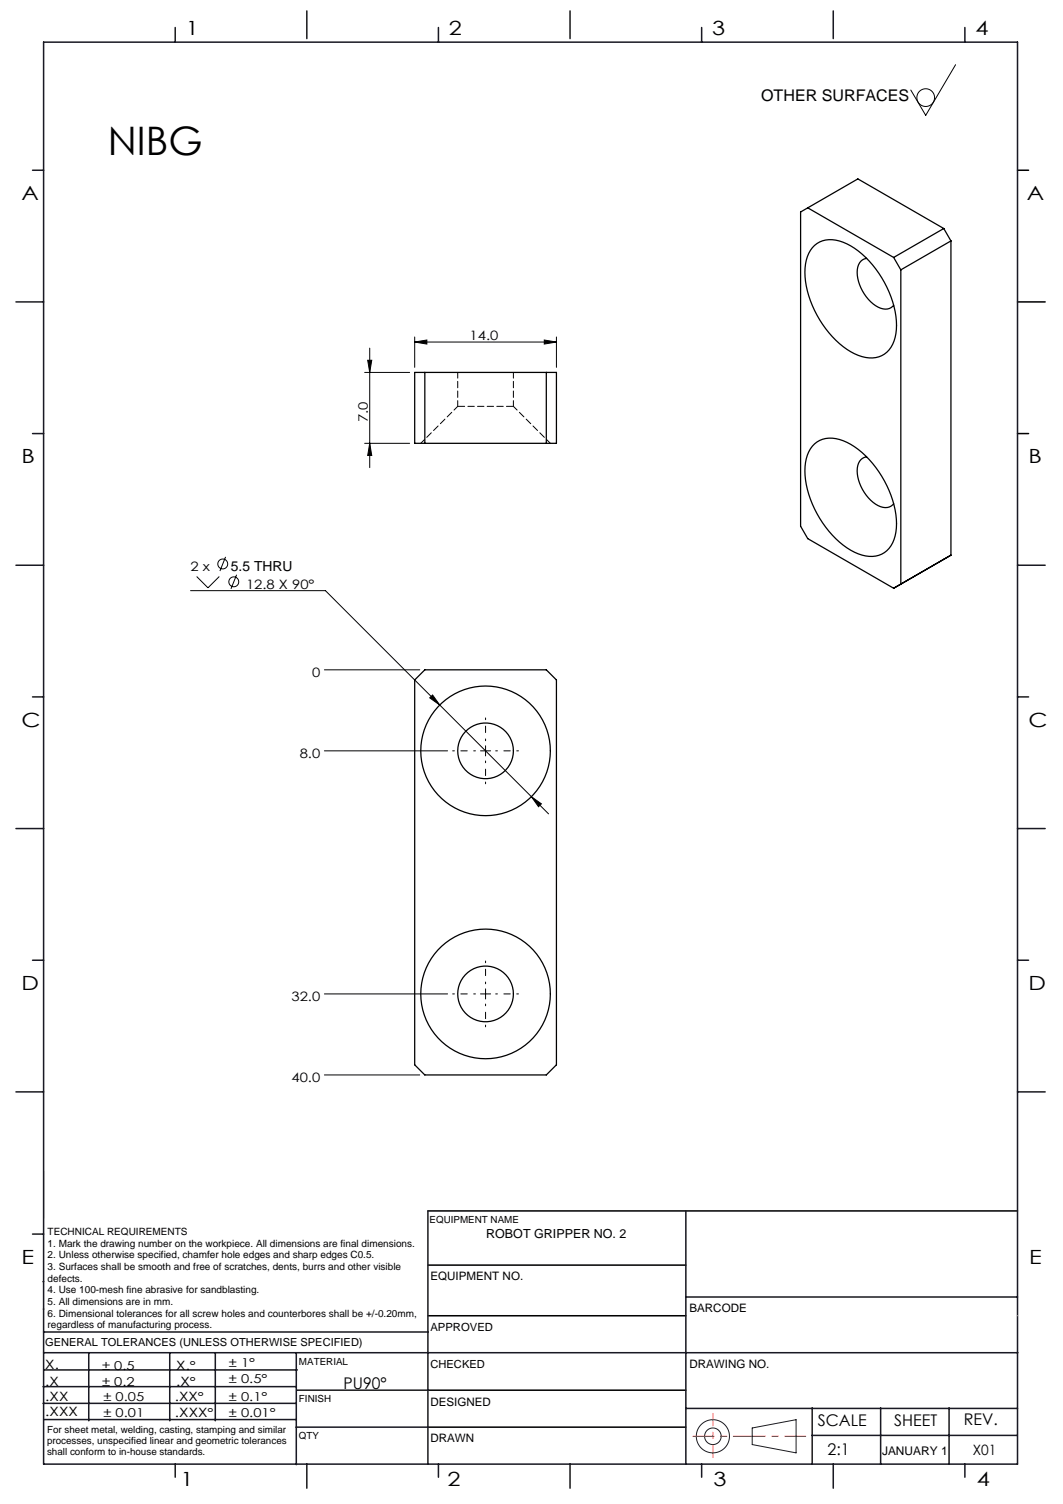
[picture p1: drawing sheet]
<svg xmlns="http://www.w3.org/2000/svg" width="210mm" height="297mm" viewBox="0 0 210 297" stroke-linecap="round" stroke-linejoin="round" font-family="sans-serif">
<defs><g id="words">
<text font-size="7.8" x="21.3" y="30.6">NIBG</text>
<g font-size="3.9">
<text x="36.7" y="6.9">1</text>
<text x="88.7" y="6.9">2</text>
<text x="140.7" y="6.9">3</text>
<text x="192.7" y="6.9">4</text>
<text x="4.2" y="39.5">A</text>
<text x="202.9" y="39.5">A</text>
<text x="4.2" y="91.5">B</text>
<text x="203.2" y="91.5">B</text>
<text x="4.2" y="143.5">C</text>
<text x="203.2" y="143.5">C</text>
<text x="4.2" y="195.5">D</text>
<text x="203.2" y="195.5">D</text>
<text x="4.2" y="249.6">E</text>
<text x="203.3" y="249.6">E</text>
<text x="35.7" y="293.4">1</text>
<text x="88.4" y="293.4">2</text>
<text x="141" y="293.4">3</text>
<text x="193" y="293.4">4</text>
</g>
<g font-size="3.2">
<text x="150.4" y="20">OTHER SURFACES</text>
<text x="67.9" y="274.2">PU90°</text>
<text x="161.6" y="281.7">SCALE</text>
<text x="176.7" y="281.5">SHEET</text>
<text x="190.4" y="281.5">REV.</text>
<text x="163.5" y="287.3">2:1</text>
</g>
<text font-size="2.8" x="192.2" y="287.3">X01</text>
<text font-size="2.7" x="45.6" y="112.7">5.5 THRU</text>
<g font-size="2.6">
<text x="92.8" y="67.2">14.0</text>
<text x="72.7" y="83.3" transform="rotate(-90 72.7 83.3)">7.0</text>
<text x="37.6" y="112.7">2 x</text>
<text x="48.6" y="116.2">12.8 X 90°</text>
<text x="61.6" y="133.7">0</text>
<text x="59.2" y="149.7">8.0</text>
<text x="57.6" y="197.7">32.0</text>
<text x="57.6" y="213.7">40.0</text>
</g>
<g font-size="2.5">
<text x="96" y="244.4">ROBOT GRIPPER NO. 2</text>
<text x="8.9" y="273.6">.X</text>
<text x="8.9" y="270.4">X.</text>
<text x="34.8" y="273.7">.X°</text>
<text x="34.8" y="270.5">X.°</text>
<text x="9" y="276.7">.XX</text>
<text x="9" y="279.7">.XXX</text>
<text x="34.5" y="276.7">.XX°</text>
<text x="34.6" y="279.8">.XXX°</text>
</g>
<g font-size="2.4">
<text x="45.2" y="270">± 1°</text>
<text x="20.2" y="270.4">± 0.5</text>
<text x="20.2" y="273.7">± 0.2</text>
<text x="45.2" y="273.2">± 0.5°</text>
<text x="20.4" y="279.7">± 0.01</text>
<text x="20.4" y="276.7">± 0.05</text>
<text x="45.2" y="276.7">± 0.1°</text>
<text x="45.2" y="279.7">± 0.01°</text>
<text x="174.3" y="287.3">JANUARY 1</text>
</g>
<g font-size="2.3">
<text x="85" y="252.9">EQUIPMENT NO.</text>
<text x="136.2" y="259.2">BARCODE</text>
<text x="136.2" y="270.2">DRAWING NO.</text>
<text x="85" y="277.6">DESIGNED</text>
<text x="85" y="284.9">DRAWN</text>
</g>
<g font-size="2.2">
<text x="85" y="262.8">APPROVED</text>
<text x="8.9" y="265.9">GENERAL TOLERANCES (UNLESS OTHERWISE SPECIFIED)</text>
<text x="85" y="270.1">CHECKED</text>
</g>
<g font-size="2">
<text x="9.4" y="243.9">TECHNICAL REQUIREMENTS</text>
<text x="9.4" y="246.2">1. Mark the drawing number on the workpiece. All dimensions are final dimensions.</text>
<text x="9.4" y="248.5">2. Unless otherwise specified, chamfer hole edges and sharp edges C0.5.</text>
<text x="9.4" y="250.8">3. Surfaces shall be smooth and free of scratches, dents, burrs and other visible</text>
<text x="9.4" y="253.1">defects.</text>
<text x="9.4" y="255.4">4. Use 100-mesh fine abrasive for sandblasting.</text>
<text x="9.4" y="257.7">5. All dimensions are in mm.</text>
<text x="9.4" y="260">6. Dimensional tolerances for all screw holes and counterbores shall be +/-0.20mm,</text>
<text x="9.4" y="262.3">regardless of manufacturing process.</text>
</g>
<g font-size="1.9">
<text x="84.9" y="241.5">EQUIPMENT NAME</text>
<text x="59.1" y="269.5">MATERIAL</text>
<text x="59.1" y="276.9">FINISH</text>
<text x="9.3" y="282.9">For sheet metal, welding, casting, stamping and similar</text>
<text x="9.3" y="285.1">processes, unspecified linear and geometric tolerances</text>
<text x="9.3" y="287.4">shall conform to in-house standards.</text>
<text x="59.1" y="284.2">QTY</text>
</g>
</g></defs>
<g fill="none" stroke="#191924" stroke-width=".2">
<path d="M8.6 231.2v9.4M148.6 282l8.7-1.6v6.5l-8.7-1.6z"/>
<circle cx="140.8" cy="283.6" r="3.3"/>
<circle cx="140.8" cy="283.6" r="1.64"/>
</g>
<path d="M201 33.6h2.2M201 59.6h5.5M201 85.6h2.2M84.5 239.1h116.5M84.6 259.8h50.9M84.6 249.8h50.9M84.6 274.5h50.9M84.5 281.8h51" fill="none" stroke="#000" stroke-width=".3"/>
<path d="M136.9 283.6h22.3" fill="none" stroke="#f00" stroke-width=".2" stroke-dasharray="6.3 1.3 1.3 1.3" stroke-dashoffset="2.2"/>
<path d="M140.8 287.8v-8.7" fill="none" stroke="#f00" stroke-width=".2" stroke-dasharray="6.3 1.3 1.3 1.3" stroke-dashoffset="3.9"/>
<g fill="none" stroke="#191924" stroke-width=".3">
<path d="M8.6 8.3h192.4v280.8h-192.4zM34.6 5.4v2.9M60.6 2.2v5.4M86.6 5.4v2.9M112.6 2.2v5.4M138.6 5.4v2.9M164.6 2.2v5.4M190.6 5.4v2.9M6.4 33.6h2.2M3.2 59.6h5.4M6.4 85.6h2.2M3.2 111.6h5.4"/>
<path d="M201 111.6h5.5M6.4 137.6h2.2M201 137.6h2.2M3.2 163.6h5.4M201 163.6h5.5M6.4 189.6h2.2M201 189.6h2.2M3.2 215.6h5.4M201 215.6h5.5M84.5 239.1v50M135.5 239.1v50M6.4 243.7h2.2"/>
<path d="M8.5 253.1h.1M8.6 258.5h.1M135.5 256.1h65.5M8.5 277.1h49.9M8.5 273.8h49.9M8.6 267.1h75.9M8.6 263h75.9M8.8 270.5h49.9M17.5 267.1v13.5M33.5 267.1v13.5M42.5 267.1v13.5M58.5 267.1v22.1"/>
<path d="M58.6 274.5h26M84.6 267.1h116.5M135.5 278.1h65.5M160.5 278v11.1M174 278v11.1M187.5 278v11.1M8.8 280.3h49.7M34.6 289.1v2.6M58.5 281.8h26M60.6 289.1v4.8M86.6 289.1v2.6M112.6 289.1v4.8"/>
<path d="M138.6 289.1v2.6M160.4 283.5h40.6M164.6 289.1v4.8M190.6 289.1v2.6"/>
</g>
<path d="M201 259.8h.1" fill="none" stroke="#c0c0c0" stroke-width=".2"/>
<g fill="none" stroke="#000" stroke-width=".2">
<path d="M188.8 12.8l-5.9 10-3-5M72 73.5h8.9M72.6 71.1h.8l-.4 2.4zM73 68.7v23.6M81.9 67.5l2.4-.4v.8zM81.9 66.5v6M81.9 67.5h28M107.5 67.1l2.4 .4-2.4 .4zM109.9 66.5v6M72 87.5h8.9M73 87.5l.4 2.4h-.8zM37.6 116.6h26.7l40.7 40.7"/>
<path d="M38.9 113.8l2.2 2.3 2.2-2.3M44.6 110l-1.2 2.8M46.7 113.5l-1.1 2.8M64.1 132.3h18.8M85.5 137.2l1.4 2-2-1.4zM64.1 148.3h24.3M94.9 148.3h2M95.9 147.3v2M105 157.3l2 1.4-.6 .6zM105 157.3l3.4 3.4M64.1 196.3h24.3M94.9 196.3h2"/>
<path d="M95.9 195.3v2M64.1 212.3h18.8"/>
<circle cx="182.9" cy="19.3" r="1.75"/>
<circle cx="44" cy="111.4" r=".98"/>
<circle cx="46.2" cy="114.9" r=".98"/>
</g>
<path d="M93.9 148.3h-4.5M95.9 146.3v-4.5M95.9 150.3v4.5M97.9 148.3h4.5M93.9 196.3h-4.5M95.9 194.3v-4.5M95.9 198.3v4.5M97.9 196.3h4.5" fill="none" stroke="#000" stroke-width=".2" stroke-dasharray="15.2 1.3 1.3 1.3" stroke-dashoffset="14.9"/>
<g fill="#000">
<path d="M73 87.5l.4 2.4h-.8zM72.6 71.1h.8l-.4 2.4z"/>
<path d="M105 157.3l1.4 2 .6-.6zM85.5 137.2l-.6 .6 2 1.4zM81.9 67.5l2.4-.4v.8zM107.5 67.1l2.4 .4-2.4 .4z"/>
</g>
<g fill="none" stroke="#000" stroke-width=".25">
<path d="M159.6 41l-1.4 .9v62l1.4 2.5 16.9 9.8M159.6 41l16.9 9.8M159.6 41l9.9-5.7 16.9 9.8M160.9 48.5a5.6 5.6 0 0 1 6.4-.3 19.6 19.6 0 0 1 9.8 16.9 5.5 5.5 0 0 1-4.1 5.5 9.2 9.2 0 0 1-7.2-2.7 20 20 0 0 1-6.8-15l.1-.8a6.1 6.1 0 0 1 1.8-3.6zM171.2 51a2.34 2.34 0 0 0-1.9 2.8 8.3 8.3 0 0 0 4.7 7.1 2.17 2.17 0 0 0 2.5-.6M176.5 50.8l1.5 2.5M178 53.3v62l-1.5 .9M186.4 45.1l-9.9 5.7M186.4 45.1l1.5 2.5M187.9 47.6l-9.9 5.7M187.9 47.6v62M81.9 73.5h28v14h-28z"/>
<path d="M83.9 73.5v14M107.9 73.5v14M160.9 87.7a5.6 5.6 0 0 1 6.4-.3 19.6 19.6 0 0 1 9.8 16.9 5.5 5.5 0 0 1-4.1 5.5 9.2 9.2 0 0 1-7.2-2.7 20 20 0 0 1-6.8-15l.1-.8a6.1 6.1 0 0 1 1.8-3.6zM171.2 90.2a2.34 2.34 0 0 0-1.9 2.8 8.3 8.3 0 0 0 4.7 7.1 2.17 2.17 0 0 0 2.5-.6M187.9 109.6l-11.4 6.6M187.9 109.6l-1.5 .8M81.9 134.3l2-2h24l2 2v76l-2 2h-24l-2-2z"/>
<circle cx="95.9" cy="148.3" r="5.5"/>
<circle cx="95.9" cy="148.3" r="12.8"/>
<circle cx="95.9" cy="196.3" r="5.5"/>
<circle cx="95.9" cy="196.3" r="12.8"/>
</g>
<path d="M101.4 80.2h-11" fill="none" stroke="#000" stroke-width=".2" stroke-dasharray="1.3 .6" stroke-dashoffset="-.1"/>
<path d="M90.4 80.2l-7.3 7.3M108.7 87.5l-7.3-7.3" fill="none" stroke="#000" stroke-width=".2" stroke-dasharray="1.3 .6" stroke-dashoffset=".2"/>
<path d="M90.4 73.5v6.7M101.4 80.2v-6.7" fill="none" stroke="#000" stroke-width=".2" stroke-dasharray="1.3 .6" stroke-dashoffset=".1"/>
<use href="#words"/>
</svg>
